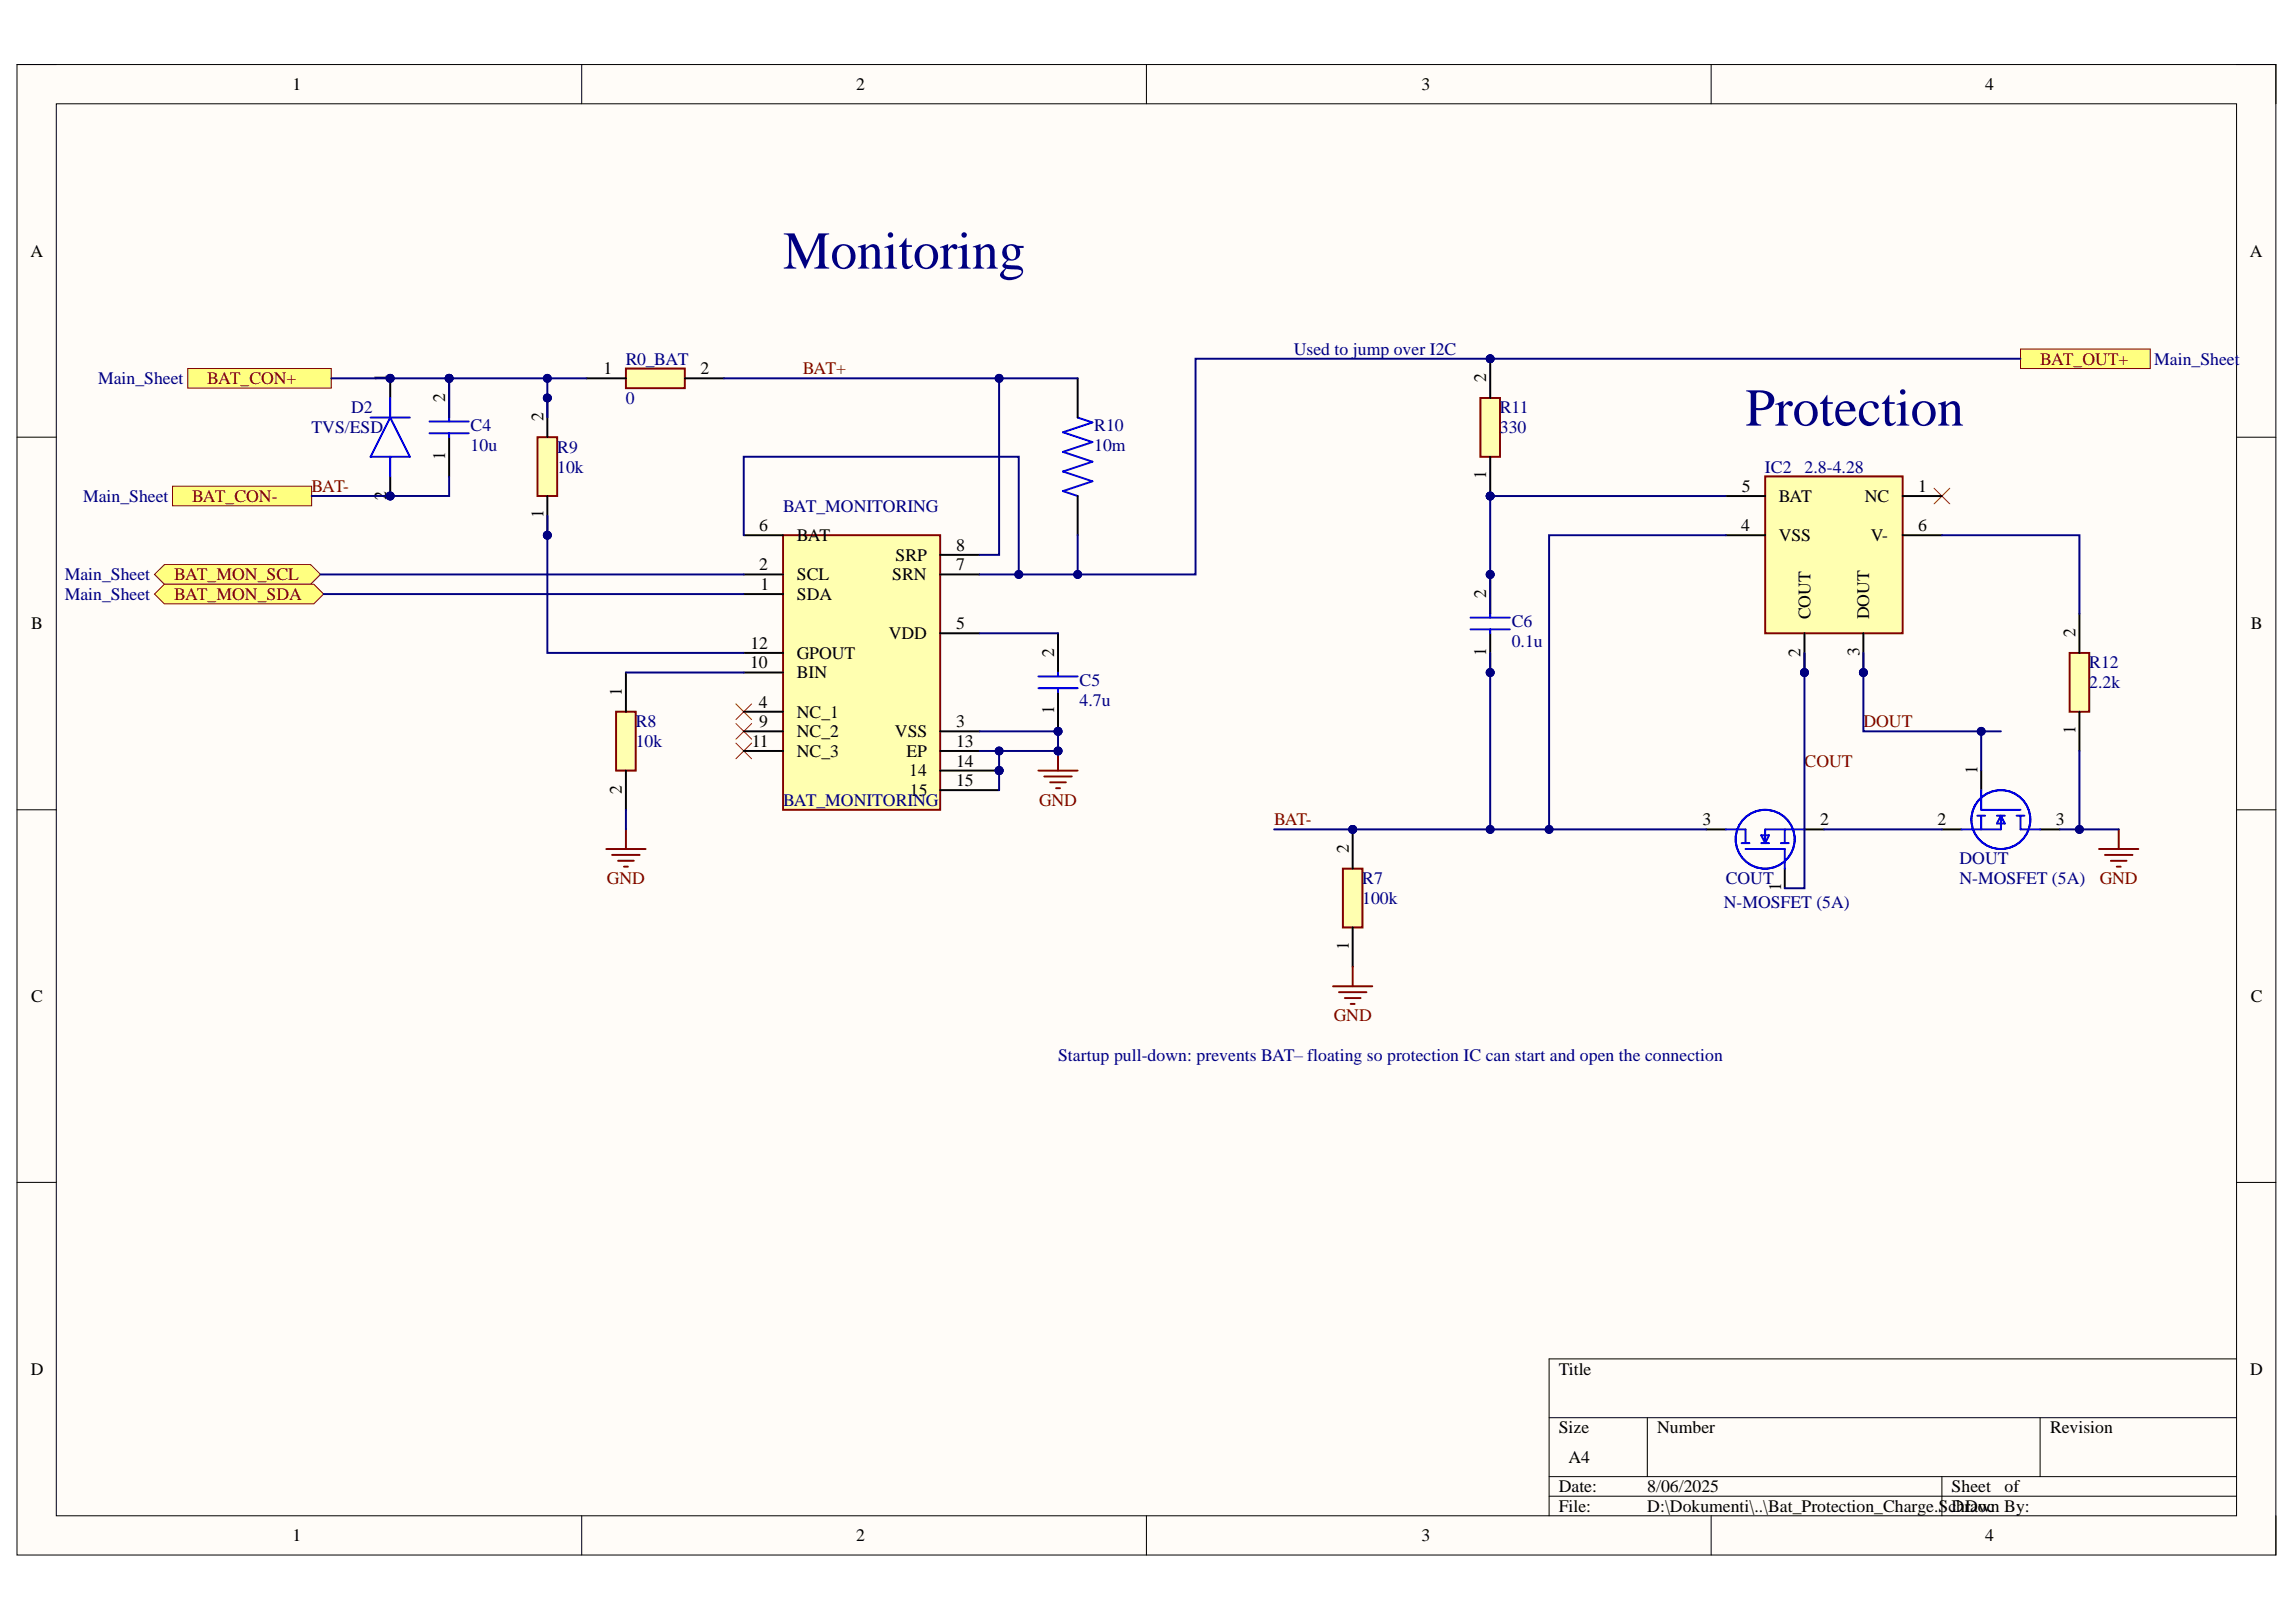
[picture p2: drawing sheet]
<svg xmlns="http://www.w3.org/2000/svg" width="297mm" height="210mm" viewBox="0 0 297 210" stroke-linecap="round" stroke-linejoin="round" font-family="sans-serif">
<defs><g id="words">
<g font-size="6.9" fill="#000080">
<text x="101.3" y="34.8">Monitoring</text>
<text x="225.8" y="55.1">Protection</text>
</g>
<g font-size="2.3">
<text x="37.8" y="11.7">1</text>
<text x="110.7" y="11.7">2</text>
<text x="183.9" y="11.7">3</text>
<text x="256.8" y="11.7">4</text>
<text x="3.9" y="33.2">A</text>
<text x="291.1" y="33.2">A</text>
<text x="50" y="49.5" transform="rotate(-90 50 49.5)">1</text>
<text x="57.6" y="52" transform="rotate(-90 57.6 52)">2</text>
<text x="78.1" y="48.4">1</text>
<text x="90.6" y="48.4">2</text>
<text x="192.3" y="49.5" transform="rotate(-90 192.3 49.5)">2</text>
<text x="57.6" y="59.5" transform="rotate(-90 57.6 59.5)">1</text>
<text x="70.3" y="54.5" transform="rotate(-90 70.3 54.5)">2</text>
<text x="50" y="64.7" transform="rotate(-90 50 64.7)">2</text>
<text x="192.3" y="62" transform="rotate(-90 192.3 62)">1</text>
<text x="225.3" y="63.7">5</text>
<text x="230.1" y="65">BAT</text>
<text x="241.2" y="65">NC</text>
<text x="248.2" y="63.7">1</text>
<text x="70.3" y="67.1" transform="rotate(-90 70.3 67.1)">1</text>
<text x="98.2" y="68.8">6</text>
<text x="103.1" y="70">BAT</text>
<text x="123.7" y="71.3">8</text>
<text x="225.3" y="68.8">4</text>
<text x="230.1" y="70">VSS</text>
<text x="242" y="70">V-</text>
<text x="248.2" y="68.8">6</text>
<text x="98.2" y="73.8">2</text>
<text x="98.4" y="76.4">1</text>
<text x="103.1" y="77.6">SDA</text>
<text x="103.1" y="75.1">SCL</text>
<text x="115.4" y="75.1">SRN</text>
<text x="115.9" y="72.6">SRP</text>
<text x="123.7" y="73.8">7</text>
<text x="192.3" y="77.4" transform="rotate(-90 192.3 77.4)">2</text>
<text x="4" y="81.4">B</text>
<text x="97.1" y="84">12</text>
<text x="115" y="82.7">VDD</text>
<text x="123.7" y="81.4">5</text>
<text x="234.2" y="80.2" transform="rotate(-90 234.2 80.2)">COUT</text>
<text x="241.8" y="80.2" transform="rotate(-90 241.8 80.2)">DOUT</text>
<text x="268.5" y="82.4" transform="rotate(-90 268.5 82.4)">2</text>
<text x="291.2" y="81.4">B</text>
<text x="97" y="86.5">10</text>
<text x="103.1" y="87.8">BIN</text>
<text x="103.1" y="85.2">GPOUT</text>
<text x="136.4" y="85" transform="rotate(-90 136.4 85)">2</text>
<text x="192.3" y="84.8" transform="rotate(-90 192.3 84.8)">1</text>
<text x="233" y="85" transform="rotate(-90 233 85)">2</text>
<text x="240.6" y="84.9" transform="rotate(-90 240.6 84.9)">3</text>
<text x="80.5" y="90.1" transform="rotate(-90 80.5 90.1)">1</text>
<text x="98.2" y="91.6">4</text>
<text x="98.2" y="94.1">9</text>
<text x="103.1" y="92.9">NC_1</text>
<text x="103.1" y="95.4">NC_2</text>
<text x="115.8" y="95.4">VSS</text>
<text x="123.7" y="94.1">3</text>
<text x="136.4" y="92.4" transform="rotate(-90 136.4 92.4)">1</text>
<text x="268.5" y="95" transform="rotate(-90 268.5 95)">1</text>
<text x="97.3" y="96.7">11</text>
<text x="103.1" y="97.9">NC_3</text>
<text x="117.3" y="97.9">EP</text>
<text x="117.6" y="100.5">14</text>
<text x="123.7" y="96.7">13</text>
<text x="123.7" y="99.2">14</text>
<text x="123.7" y="101.7">15</text>
<text x="255.8" y="100.2" transform="rotate(-90 255.8 100.2)">1</text>
<text x="80.5" y="102.8" transform="rotate(-90 80.5 102.8)">2</text>
<text x="117.7" y="103">15</text>
<text x="220.3" y="106.8">3</text>
<text x="235.5" y="106.8">2</text>
<text x="250.7" y="106.8">2</text>
<text x="266" y="106.8">3</text>
<text x="174.5" y="110.4" transform="rotate(-90 174.5 110.4)">2</text>
<text x="230.4" y="115.3" transform="rotate(-90 230.4 115.3)">1</text>
<text x="174.5" y="122.9" transform="rotate(-90 174.5 122.9)">1</text>
<text x="4" y="129.7">C</text>
<text x="291.2" y="129.7">C</text>
<text x="4" y="177.9">D</text>
<text x="201.7" y="177.9">Title</text>
<text x="291.1" y="177.9">D</text>
<text x="201.7" y="185.5">Size</text>
<text x="214.4" y="185.5">Number</text>
<text x="265.2" y="185.5">Revision</text>
<text x="202.9" y="189.3">A4</text>
<text x="201.7" y="193.1">Date:</text>
<text x="201.7" y="195.6">File:</text>
<text x="213.1" y="193.1">8/06/2025</text>
<text x="213.1" y="195.6">D:\Dokumenti\..\Bat_Protection_Charge.SchDoc</text>
<text x="252.5" y="193.1">Sheet</text>
<text x="252.5" y="195.6">Drawn By:</text>
<text x="259.3" y="193.1">of</text>
<text x="37.8" y="199.5">1</text>
<text x="110.7" y="199.5">2</text>
<text x="183.9" y="199.5">3</text>
<text x="256.8" y="199.5">4</text>
</g>
<g font-size="2.3" fill="#000080">
<text x="81" y="47.2">R0_BAT</text>
<text x="167.4" y="45.9">Used to jump over I2C</text>
<text x="278.7" y="47.2">Main_Sheet</text>
<text x="12.7" y="49.7">Main_Sheet</text>
<text x="45.4" y="53.5">D2</text>
<text x="81" y="52.2">0</text>
<text x="194" y="53.5">R11</text>
<text x="40.3" y="56">TVS/ESD</text>
<text x="60.9" y="55.8">C4</text>
<text x="60.9" y="58.3">10u</text>
<text x="72.1" y="58.6">R9</text>
<text x="141.6" y="55.8">R10</text>
<text x="141.6" y="58.3">10m</text>
<text x="194" y="56">330</text>
<text x="10.7" y="65">Main_Sheet</text>
<text x="72.1" y="61.2">10k</text>
<text x="228.3" y="61.2">IC2</text>
<text x="233.5" y="61.2">2.8-4.28</text>
<text x="101.3" y="66.2">BAT_MONITORING</text>
<text x="8.4" y="75.1">Main_Sheet</text>
<text x="8.4" y="77.6">Main_Sheet</text>
<text x="195.6" y="81.2">C6</text>
<text x="195.6" y="83.7">0.1u</text>
<text x="139.7" y="88.8">C5</text>
<text x="270.3" y="86.5">R12</text>
<text x="270.3" y="89.1">2.2k</text>
<text x="82.2" y="94.1">R8</text>
<text x="139.7" y="91.3">4.7u</text>
<text x="82.2" y="96.7">10k</text>
<text x="101.3" y="104.3">BAT_MONITORING</text>
<text x="253.5" y="111.9">DOUT</text>
<text x="176.2" y="114.4">R7</text>
<text x="176.2" y="117">100k</text>
<text x="223" y="117.5">N-MOSFET (5A)</text>
<text x="223.3" y="114.4">COUT</text>
<text x="253.5" y="114.4">N-MOSFET (5A)</text>
<text x="136.9" y="137.3">Startup pull-down: prevents BAT– floating so protection IC can start and open the connection</text>
</g>
<g font-size="2.3" fill="#800000">
<text x="263.9" y="47.2">BAT_OUT+</text>
<text x="26.8" y="49.7">BAT_CON+</text>
<text x="103.9" y="48.4">BAT+</text>
<text x="24.9" y="65">BAT_CON-</text>
<text x="40.3" y="63.7">BAT-</text>
<text x="22.5" y="75.1">BAT_MON_SCL</text>
<text x="22.5" y="77.6">BAT_MON_SDA</text>
<text x="241.1" y="94.1">DOUT</text>
<text x="233.5" y="99.2">COUT</text>
<text x="134.4" y="104.3">GND</text>
<text x="164.8" y="106.8">BAT-</text>
<text x="78.5" y="114.4">GND</text>
<text x="271.6" y="114.4">GND</text>
<text x="172.6" y="132.2">GND</text>
</g>
</g></defs>
<path d="M2.2 8.4h292.2v192.8h-292.2z" fill-rule="evenodd" fill="#fffcf8"/>
<path d="M2.2 8.4h292.2v192.8h-292.2z" fill="none" stroke="#000" stroke-width=".13"/>
<path d="M7.3 13.4h282v182.8h-282z" fill-rule="evenodd" fill="#fffcf8"/>
<g fill="none" stroke="#000" stroke-width=".13">
<path d="M2.2 8.4h5.1M7.3 13.4h282v182.8h-282zM75.3 8.4v5M148.3 8.4v5M221.4 8.4v5M289.3 8.4h5.1v5M2.2 56.6h5.1M289.3 56.6h5.1M2.2 104.8h5.1M289.3 104.8h5.1M2.2 153h5.1M289.3 153h5.1"/>
<path d="M289.3 175.9h-88.9v20.3M75.3 196.2v5M148.3 196.2v5M200.4 183.5h88.9M200.4 191.1h88.9M200.4 193.6h88.9M213.1 183.5v7.6M221.4 196.2v5M251.2 191.1v5.1M263.9 183.5v7.6M294.4 196.2v5"/>
</g>
<path d="M271.6 109.9h5M272.3 110.6h3.6M273.1 111.4h2M273.9 112.2h.5M274.1 107.3v2.6" fill="none" stroke="#800000" stroke-width=".25"/>
<path d="M20 74.3l1.3-1.2h18.9l1.3 1.2-1.3 1.3h-18.9z" fill-rule="evenodd" fill="#ffff80"/>
<path d="M20 74.3l1.3-1.2h18.9l1.3 1.2-1.3 1.3h-18.9z" fill="none" stroke="#800000" stroke-width=".13"/>
<path d="M20 76.9l1.3-1.3h19.3l1.3 1.3-1.3 1.2h-19.3z" fill-rule="evenodd" fill="#ffff80"/>
<path d="M20 76.9l1.3-1.3h19.3l1.3 1.3-1.3 1.2h-19.3z" fill="none" stroke="#800000" stroke-width=".13"/>
<path d="M24.3 47.7h18.6v2.5h-18.6z" fill-rule="evenodd" fill="#ffff80"/>
<path d="M24.3 47.7h18.6v2.5h-18.6z" fill="none" stroke="#800000" stroke-width=".13"/>
<path d="M134.3 99.7h5.1M136.9 97.2v2.5M135.1 100.5h3.6M135.9 101.2h2M136.6 102h.5" fill="none" stroke="#800000" stroke-width=".25"/>
<circle cx="136.9" cy="97.2" r=".51" fill="#000080"/>
<circle cx="136.9" cy="97.2" r=".51" fill="none" stroke="#000080" stroke-width=".13"/>
<path d="M250.2 63.2l2.1 2M252.3 63.2l-2.1 2M95.2 96.2l2 2M95.2 93.6l2 2.1M95.2 91.1l2 2M97.2 96.2l-2 2M97.2 93.6l-2 2.1M97.2 91.1l-2 2" fill="none" stroke="#f00" stroke-width=".13"/>
<path d="M78.4 109.9h5.1M79.2 110.6h3.6M80 111.4h2M80.7 112.2h.5M81 107.3v2.6" fill="none" stroke="#800000" stroke-width=".25"/>
<path d="M139.4 54l1.9 .7-3.8 1.2 3.8 1.3-3.8 1.3 3.8 1.2-3.8 1.3 3.8 1.3-3.8 1.3 1.9 .6" fill="none" stroke="#00f" stroke-width=".25"/>
<path d="M139.4 49v5M139.4 64.2v5.1" fill="none" stroke="#000" stroke-width=".25"/>
<circle cx="129.3" cy="99.7" r=".51" fill="#000080"/>
<circle cx="129.3" cy="99.7" r=".51" fill="none" stroke="#000080" stroke-width=".13"/>
<path d="M101.3 69.3h20.3v35.5h-20.3z" fill-rule="evenodd" fill="#ffffb0"/>
<path d="M101.3 69.3h20.3v35.5h-20.3z" fill="none" stroke="#800000" stroke-width=".25"/>
<g fill="none" stroke="#000" stroke-width=".25">
<path d="M96.2 76.9h5.1M96.2 74.3h5.1M96.2 69.3h5.1M121.6 74.3h5.1M121.6 71.8h5.1M96.2 94.6h5.1M96.2 92.1h5.1M96.2 87h5.1M96.2 97.2h5.1M96.2 84.5h5.1M121.6 94.6h5.1M121.6 82h5.1"/>
<path d="M121.6 97.2h5.1M121.6 99.7h7.7"/>
</g>
<circle cx="129.3" cy="99.7" r=".51" fill="#000080"/>
<circle cx="129.3" cy="99.7" r=".51" fill="none" stroke="#000080" stroke-width=".13"/>
<path d="M121.6 102.3h7.7" fill="none" stroke="#000" stroke-width=".25"/>
<path d="M22.3 62.9h18v2.6h-18z" fill-rule="evenodd" fill="#ffff80"/>
<path d="M22.3 62.9h18v2.6h-18z" fill="none" stroke="#800000" stroke-width=".13"/>
<path d="M261.4 45.2h16.8v2.5h-16.8z" fill-rule="evenodd" fill="#ffff80"/>
<path d="M261.4 45.2h16.8v2.5h-16.8z" fill="none" stroke="#800000" stroke-width=".13"/>
<circle cx="50.5" cy="49" r=".51" fill="#000080"/>
<circle cx="50.5" cy="49" r=".51" fill="none" stroke="#000080" stroke-width=".13"/>
<circle cx="50.5" cy="64.2" r=".51" fill="#000080"/>
<circle cx="50.5" cy="64.2" r=".51" fill="none" stroke="#000080" stroke-width=".13"/>
<path d="M50.5 49v2.5" fill="none" stroke="#000" stroke-width=".25"/>
<circle cx="50.5" cy="49" r=".51" fill="#000080"/>
<circle cx="50.5" cy="49" r=".51" fill="none" stroke="#000080" stroke-width=".13"/>
<path d="M50.5 61.6v2.6" fill="none" stroke="#000" stroke-width=".25"/>
<circle cx="50.5" cy="64.2" r=".51" fill="#000080"/>
<circle cx="50.5" cy="64.2" r=".51" fill="none" stroke="#000080" stroke-width=".13"/>
<path d="M47.9 54h5.1M50.5 54l2.5 5.1h-5.1zM50.5 51.5v2.5M50.5 59.1v2.5" fill="none" stroke="#00f" stroke-width=".25"/>
<circle cx="58.1" cy="49" r=".51" fill="#000080"/>
<circle cx="58.1" cy="49" r=".51" fill="none" stroke="#000080" stroke-width=".13"/>
<path d="M58.1 49v5M58.1 56.6v5" fill="none" stroke="#000" stroke-width=".25"/>
<circle cx="58.1" cy="49" r=".51" fill="#000080"/>
<circle cx="58.1" cy="49" r=".51" fill="none" stroke="#000080" stroke-width=".13"/>
<path d="M55.6 56.1h5M55.6 54.5h5M58.1 54v.5M58.1 56.1v.5" fill="none" stroke="#00f" stroke-width=".25"/>
<circle cx="136.9" cy="94.6" r=".51" fill="#000080"/>
<circle cx="136.9" cy="94.6" r=".51" fill="none" stroke="#000080" stroke-width=".13"/>
<path d="M136.9 89.6v5" fill="none" stroke="#000" stroke-width=".25"/>
<circle cx="136.9" cy="94.6" r=".51" fill="#000080"/>
<circle cx="136.9" cy="94.6" r=".51" fill="none" stroke="#000080" stroke-width=".13"/>
<path d="M136.9 82v5" fill="none" stroke="#000" stroke-width=".25"/>
<path d="M134.3 89.1h5.1M134.3 87.5h5.1M136.9 87v.5M136.9 89.1v.5" fill="none" stroke="#00f" stroke-width=".25"/>
<circle cx="192.8" cy="87" r=".51" fill="#000080"/>
<circle cx="192.8" cy="87" r=".51" fill="none" stroke="#000080" stroke-width=".13"/>
<circle cx="192.8" cy="74.3" r=".51" fill="#000080"/>
<circle cx="192.8" cy="74.3" r=".51" fill="none" stroke="#000080" stroke-width=".13"/>
<path d="M192.8 82v5" fill="none" stroke="#000" stroke-width=".25"/>
<circle cx="192.8" cy="87" r=".51" fill="#000080"/>
<circle cx="192.8" cy="87" r=".51" fill="none" stroke="#000080" stroke-width=".13"/>
<path d="M192.8 74.3v5.1" fill="none" stroke="#000" stroke-width=".25"/>
<circle cx="192.8" cy="74.3" r=".51" fill="#000080"/>
<circle cx="192.8" cy="74.3" r=".51" fill="none" stroke="#000080" stroke-width=".13"/>
<path d="M190.2 79.9h5.1M192.8 79.4v.5M190.2 81.4h5.1M192.8 81.4v.6" fill="none" stroke="#00f" stroke-width=".25"/>
<path d="M81 47.7h7.6v2.5h-7.6z" fill-rule="evenodd" fill="#ffffb0"/>
<path d="M81 47.7h7.6v2.5h-7.6z" fill="none" stroke="#800000" stroke-width=".25"/>
<path d="M75.9 49h5.1M88.6 49h5.1" fill="none" stroke="#000" stroke-width=".25"/>
<circle cx="70.8" cy="69.3" r=".51" fill="#000080"/>
<circle cx="70.8" cy="69.3" r=".51" fill="none" stroke="#000080" stroke-width=".13"/>
<circle cx="70.8" cy="51.5" r=".51" fill="#000080"/>
<circle cx="70.8" cy="51.5" r=".51" fill="none" stroke="#000080" stroke-width=".13"/>
<path d="M69.5 56.6h2.6v7.6h-2.6z" fill-rule="evenodd" fill="#ffffb0"/>
<path d="M69.5 56.6h2.6v7.6h-2.6z" fill="none" stroke="#800000" stroke-width=".25"/>
<path d="M70.8 64.2v5.1" fill="none" stroke="#000" stroke-width=".25"/>
<circle cx="70.8" cy="69.3" r=".51" fill="#000080"/>
<circle cx="70.8" cy="69.3" r=".51" fill="none" stroke="#000080" stroke-width=".13"/>
<path d="M70.8 51.5v5.1" fill="none" stroke="#000" stroke-width=".25"/>
<circle cx="70.8" cy="51.5" r=".51" fill="#000080"/>
<circle cx="70.8" cy="51.5" r=".51" fill="none" stroke="#000080" stroke-width=".13"/>
<path d="M79.7 92.1h2.5v7.6h-2.5z" fill-rule="evenodd" fill="#ffffb0"/>
<path d="M79.7 92.1h2.5v7.6h-2.5z" fill="none" stroke="#800000" stroke-width=".25"/>
<path d="M81 87v5.1M81 99.7v5.1" fill="none" stroke="#000" stroke-width=".25"/>
<circle cx="192.8" cy="64.2" r=".51" fill="#000080"/>
<circle cx="192.8" cy="64.2" r=".51" fill="none" stroke="#000080" stroke-width=".13"/>
<circle cx="192.8" cy="46.4" r=".51" fill="#000080"/>
<circle cx="192.8" cy="46.4" r=".51" fill="none" stroke="#000080" stroke-width=".13"/>
<path d="M191.5 51.5h2.6v7.6h-2.6z" fill-rule="evenodd" fill="#ffffb0"/>
<path d="M191.5 51.5h2.6v7.6h-2.6z" fill="none" stroke="#800000" stroke-width=".25"/>
<path d="M192.8 59.1v5.1" fill="none" stroke="#000" stroke-width=".25"/>
<circle cx="192.8" cy="64.2" r=".51" fill="#000080"/>
<circle cx="192.8" cy="64.2" r=".51" fill="none" stroke="#000080" stroke-width=".13"/>
<path d="M192.8 46.4v5.1" fill="none" stroke="#000" stroke-width=".25"/>
<circle cx="192.8" cy="46.4" r=".51" fill="#000080"/>
<circle cx="192.8" cy="46.4" r=".51" fill="none" stroke="#000080" stroke-width=".13"/>
<path d="M267.8 84.5h2.5v7.6h-2.5z" fill-rule="evenodd" fill="#ffffb0"/>
<path d="M267.8 84.5h2.5v7.6h-2.5z" fill="none" stroke="#800000" stroke-width=".25"/>
<path d="M269 79.4v5.1M256.3 99.7v2.6M269 92.1v5.1M220.7 107.3h2.6M230.9 112.4v2.5M233.4 107.3h2.6M251.2 107.3h2.6M263.9 107.3h2.6" fill="none" stroke="#000" stroke-width=".25"/>
<g fill="none" stroke="#00f" stroke-width=".25">
<path d="M223.3 107.3h2.5v1.8M225.3 109.1h1M225.8 109.9h5.1v2.5M227.9 109.1h1M227.9 108.1h1l-.5 1zM230.4 109.1h1M230.9 107.3v1.8M233.4 107.3h-5v1.8M255.8 105.6h1M256.3 102.3v2.5h5.1M256.3 105.6v1.7M258.3 105.6h1.1"/>
<path d="M258.9 105.6v1.7h-5.1M258.9 105.6l.5 1h-1.1zM260.9 105.6h1M261.4 105.6v1.7h2.5"/>
<circle cx="228.4" cy="108.6" r="3.8"/>
<circle cx="258.9" cy="106.1" r="3.8"/>
</g>
<circle cx="233.4" cy="87" r=".51" fill="#000080"/>
<circle cx="233.4" cy="87" r=".51" fill="none" stroke="#000080" stroke-width=".13"/>
<circle cx="241.1" cy="87" r=".51" fill="#000080"/>
<circle cx="241.1" cy="87" r=".51" fill="none" stroke="#000080" stroke-width=".13"/>
<path d="M228.4 61.6h17.8v20.4h-17.8z" fill-rule="evenodd" fill="#ffffb0"/>
<path d="M228.4 61.6h17.8v20.4h-17.8z" fill="none" stroke="#800000" stroke-width=".25"/>
<path d="M246.2 64.2h5M233.4 82v5" fill="none" stroke="#000" stroke-width=".25"/>
<circle cx="233.4" cy="87" r=".51" fill="#000080"/>
<circle cx="233.4" cy="87" r=".51" fill="none" stroke="#000080" stroke-width=".13"/>
<path d="M241.1 82v5" fill="none" stroke="#000" stroke-width=".25"/>
<circle cx="241.1" cy="87" r=".51" fill="#000080"/>
<circle cx="241.1" cy="87" r=".51" fill="none" stroke="#000080" stroke-width=".13"/>
<path d="M223.3 69.3h5.1M223.3 64.2h5.1M246.2 69.3h5" fill="none" stroke="#000" stroke-width=".25"/>
<circle cx="175" cy="107.3" r=".51" fill="#000080"/>
<circle cx="175" cy="107.3" r=".51" fill="none" stroke="#000080" stroke-width=".13"/>
<path d="M173.7 112.4h2.6v7.6h-2.6z" fill-rule="evenodd" fill="#ffffb0"/>
<path d="M173.7 112.4h2.6v7.6h-2.6z" fill="none" stroke="#800000" stroke-width=".25"/>
<path d="M175 107.3v5.1M175 120v5.1" fill="none" stroke="#000" stroke-width=".25"/>
<circle cx="175" cy="107.3" r=".51" fill="#000080"/>
<circle cx="175" cy="107.3" r=".51" fill="none" stroke="#000080" stroke-width=".13"/>
<path d="M241.1 84.5v10.1h17.8" fill="none" stroke="#000080" stroke-width=".25"/>
<circle cx="241.1" cy="87" r=".51" fill="#000080"/>
<circle cx="241.1" cy="87" r=".51" fill="none" stroke="#000080" stroke-width=".13"/>
<circle cx="256.3" cy="94.6" r=".51" fill="#000080"/>
<circle cx="256.3" cy="94.6" r=".51" fill="none" stroke="#000080" stroke-width=".13"/>
<path d="M70.8 66.7v17.8h25.4" fill="none" stroke="#000080" stroke-width=".25"/>
<circle cx="70.8" cy="69.3" r=".51" fill="#000080"/>
<circle cx="70.8" cy="69.3" r=".51" fill="none" stroke="#000080" stroke-width=".13"/>
<path d="M192.8 64.2v15.2" fill="none" stroke="#000080" stroke-width=".25"/>
<circle cx="192.8" cy="64.2" r=".51" fill="#000080"/>
<circle cx="192.8" cy="64.2" r=".51" fill="none" stroke="#000080" stroke-width=".13"/>
<circle cx="192.8" cy="74.3" r=".51" fill="#000080"/>
<circle cx="192.8" cy="74.3" r=".51" fill="none" stroke="#000080" stroke-width=".13"/>
<path d="M58.1 49v5" fill="none" stroke="#000080" stroke-width=".25"/>
<circle cx="58.1" cy="49" r=".51" fill="#000080"/>
<circle cx="58.1" cy="49" r=".51" fill="none" stroke="#000080" stroke-width=".13"/>
<path d="M126.7 94.6h10.2v2.6" fill="none" stroke="#000080" stroke-width=".25"/>
<circle cx="136.9" cy="97.2" r=".51" fill="#000080"/>
<circle cx="136.9" cy="97.2" r=".51" fill="none" stroke="#000080" stroke-width=".13"/>
<circle cx="136.9" cy="94.6" r=".51" fill="#000080"/>
<circle cx="136.9" cy="94.6" r=".51" fill="none" stroke="#000080" stroke-width=".13"/>
<path d="M192.8 64.2h30.5" fill="none" stroke="#000080" stroke-width=".25"/>
<circle cx="192.8" cy="64.2" r=".51" fill="#000080"/>
<circle cx="192.8" cy="64.2" r=".51" fill="none" stroke="#000080" stroke-width=".13"/>
<path d="M266.5 107.3h7.6" fill="none" stroke="#000080" stroke-width=".25"/>
<circle cx="269" cy="107.3" r=".51" fill="#000080"/>
<circle cx="269" cy="107.3" r=".51" fill="none" stroke="#000080" stroke-width=".13"/>
<path d="M256.3 94.6v5.1" fill="none" stroke="#000080" stroke-width=".25"/>
<circle cx="256.3" cy="94.6" r=".51" fill="#000080"/>
<circle cx="256.3" cy="94.6" r=".51" fill="none" stroke="#000080" stroke-width=".13"/>
<path d="M223.3 69.3h-22.9v38h-7.6v-22.8" fill="none" stroke="#000080" stroke-width=".25"/>
<circle cx="200.4" cy="107.3" r=".51" fill="#000080"/>
<circle cx="200.4" cy="107.3" r=".51" fill="none" stroke="#000080" stroke-width=".13"/>
<circle cx="192.8" cy="107.3" r=".51" fill="#000080"/>
<circle cx="192.8" cy="107.3" r=".51" fill="none" stroke="#000080" stroke-width=".13"/>
<circle cx="192.8" cy="87" r=".51" fill="#000080"/>
<circle cx="192.8" cy="87" r=".51" fill="none" stroke="#000080" stroke-width=".13"/>
<path d="M200.4 107.3h20.3M236 107.3h15.2" fill="none" stroke="#000080" stroke-width=".25"/>
<circle cx="200.4" cy="107.3" r=".51" fill="#000080"/>
<circle cx="200.4" cy="107.3" r=".51" fill="none" stroke="#000080" stroke-width=".13"/>
<path d="M233.4 84.5v30.4h-2.5" fill="none" stroke="#000080" stroke-width=".25"/>
<circle cx="233.4" cy="87" r=".51" fill="#000080"/>
<circle cx="233.4" cy="87" r=".51" fill="none" stroke="#000080" stroke-width=".13"/>
<path d="M126.7 97.2h10.2" fill="none" stroke="#000080" stroke-width=".25"/>
<circle cx="129.3" cy="97.2" r=".51" fill="#000080"/>
<circle cx="129.3" cy="97.2" r=".51" fill="none" stroke="#000080" stroke-width=".13"/>
<circle cx="136.9" cy="97.2" r=".51" fill="#000080"/>
<circle cx="136.9" cy="97.2" r=".51" fill="none" stroke="#000080" stroke-width=".13"/>
<path d="M164.8 107.3h28" fill="none" stroke="#000080" stroke-width=".25"/>
<circle cx="192.8" cy="107.3" r=".51" fill="#000080"/>
<circle cx="192.8" cy="107.3" r=".51" fill="none" stroke="#000080" stroke-width=".13"/>
<circle cx="175" cy="107.3" r=".51" fill="#000080"/>
<circle cx="175" cy="107.3" r=".51" fill="none" stroke="#000080" stroke-width=".13"/>
<path d="M139.4 69.3v5h-12.7" fill="none" stroke="#000080" stroke-width=".25"/>
<circle cx="131.8" cy="74.3" r=".51" fill="#000080"/>
<circle cx="131.8" cy="74.3" r=".51" fill="none" stroke="#000080" stroke-width=".13"/>
<circle cx="139.4" cy="74.3" r=".51" fill="#000080"/>
<circle cx="139.4" cy="74.3" r=".51" fill="none" stroke="#000080" stroke-width=".13"/>
<path d="M139.4 49h-10.1v22.8h-2.6" fill="none" stroke="#000080" stroke-width=".25"/>
<circle cx="129.3" cy="49" r=".51" fill="#000080"/>
<circle cx="129.3" cy="49" r=".51" fill="none" stroke="#000080" stroke-width=".13"/>
<path d="M96.2 69.3v-10.2h35.6v15.2" fill="none" stroke="#000080" stroke-width=".25"/>
<circle cx="131.8" cy="74.3" r=".51" fill="#000080"/>
<circle cx="131.8" cy="74.3" r=".51" fill="none" stroke="#000080" stroke-width=".13"/>
<path d="M261.4 46.4h-106.7v27.9h-15.3" fill="none" stroke="#000080" stroke-width=".25"/>
<circle cx="139.4" cy="74.3" r=".51" fill="#000080"/>
<circle cx="139.4" cy="74.3" r=".51" fill="none" stroke="#000080" stroke-width=".13"/>
<circle cx="192.8" cy="46.4" r=".51" fill="#000080"/>
<circle cx="192.8" cy="46.4" r=".51" fill="none" stroke="#000080" stroke-width=".13"/>
<path d="M58.1 61.6v2.6h-17.8" fill="none" stroke="#000080" stroke-width=".25"/>
<circle cx="50.5" cy="64.2" r=".51" fill="#000080"/>
<circle cx="50.5" cy="64.2" r=".51" fill="none" stroke="#000080" stroke-width=".13"/>
<path d="M42.9 49h27.9" fill="none" stroke="#000080" stroke-width=".25"/>
<circle cx="50.5" cy="49" r=".51" fill="#000080"/>
<circle cx="50.5" cy="49" r=".51" fill="none" stroke="#000080" stroke-width=".13"/>
<circle cx="58.1" cy="49" r=".51" fill="#000080"/>
<circle cx="58.1" cy="49" r=".51" fill="none" stroke="#000080" stroke-width=".13"/>
<circle cx="70.8" cy="49" r=".51" fill="#000080"/>
<circle cx="70.8" cy="49" r=".51" fill="none" stroke="#000080" stroke-width=".13"/>
<path d="M75.9 49h-5.1v5" fill="none" stroke="#000080" stroke-width=".25"/>
<circle cx="70.8" cy="51.5" r=".51" fill="#000080"/>
<circle cx="70.8" cy="51.5" r=".51" fill="none" stroke="#000080" stroke-width=".13"/>
<circle cx="70.8" cy="49" r=".51" fill="#000080"/>
<circle cx="70.8" cy="49" r=".51" fill="none" stroke="#000080" stroke-width=".13"/>
<path d="M93.7 49h35.6" fill="none" stroke="#000080" stroke-width=".25"/>
<circle cx="129.3" cy="49" r=".51" fill="#000080"/>
<circle cx="129.3" cy="49" r=".51" fill="none" stroke="#000080" stroke-width=".13"/>
<path d="M41.5 74.3h54.7M41.9 76.9h54.3M129.3 99.7v2.6" fill="none" stroke="#000080" stroke-width=".25"/>
<circle cx="129.3" cy="99.7" r=".51" fill="#000080"/>
<circle cx="129.3" cy="99.7" r=".51" fill="none" stroke="#000080" stroke-width=".13"/>
<path d="M129.3 97.2v2.5" fill="none" stroke="#000080" stroke-width=".25"/>
<circle cx="129.3" cy="97.2" r=".51" fill="#000080"/>
<circle cx="129.3" cy="97.2" r=".51" fill="none" stroke="#000080" stroke-width=".13"/>
<circle cx="129.3" cy="99.7" r=".51" fill="#000080"/>
<circle cx="129.3" cy="99.7" r=".51" fill="none" stroke="#000080" stroke-width=".13"/>
<path d="M81 87h15.2M126.7 82h10.2M269 97.2v10.1M81 104.8v2.5" fill="none" stroke="#000080" stroke-width=".25"/>
<circle cx="269" cy="107.3" r=".51" fill="#000080"/>
<circle cx="269" cy="107.3" r=".51" fill="none" stroke="#000080" stroke-width=".13"/>
<path d="M251.2 69.3h17.8v10.1" fill="none" stroke="#000080" stroke-width=".25"/>
<path d="M172.5 127.6h5M173.2 128.4h3.6M174 129.2h2M174.7 129.9h.6M175 125.1v2.5" fill="none" stroke="#800000" stroke-width=".25"/>
<use href="#words"/>
</svg>
